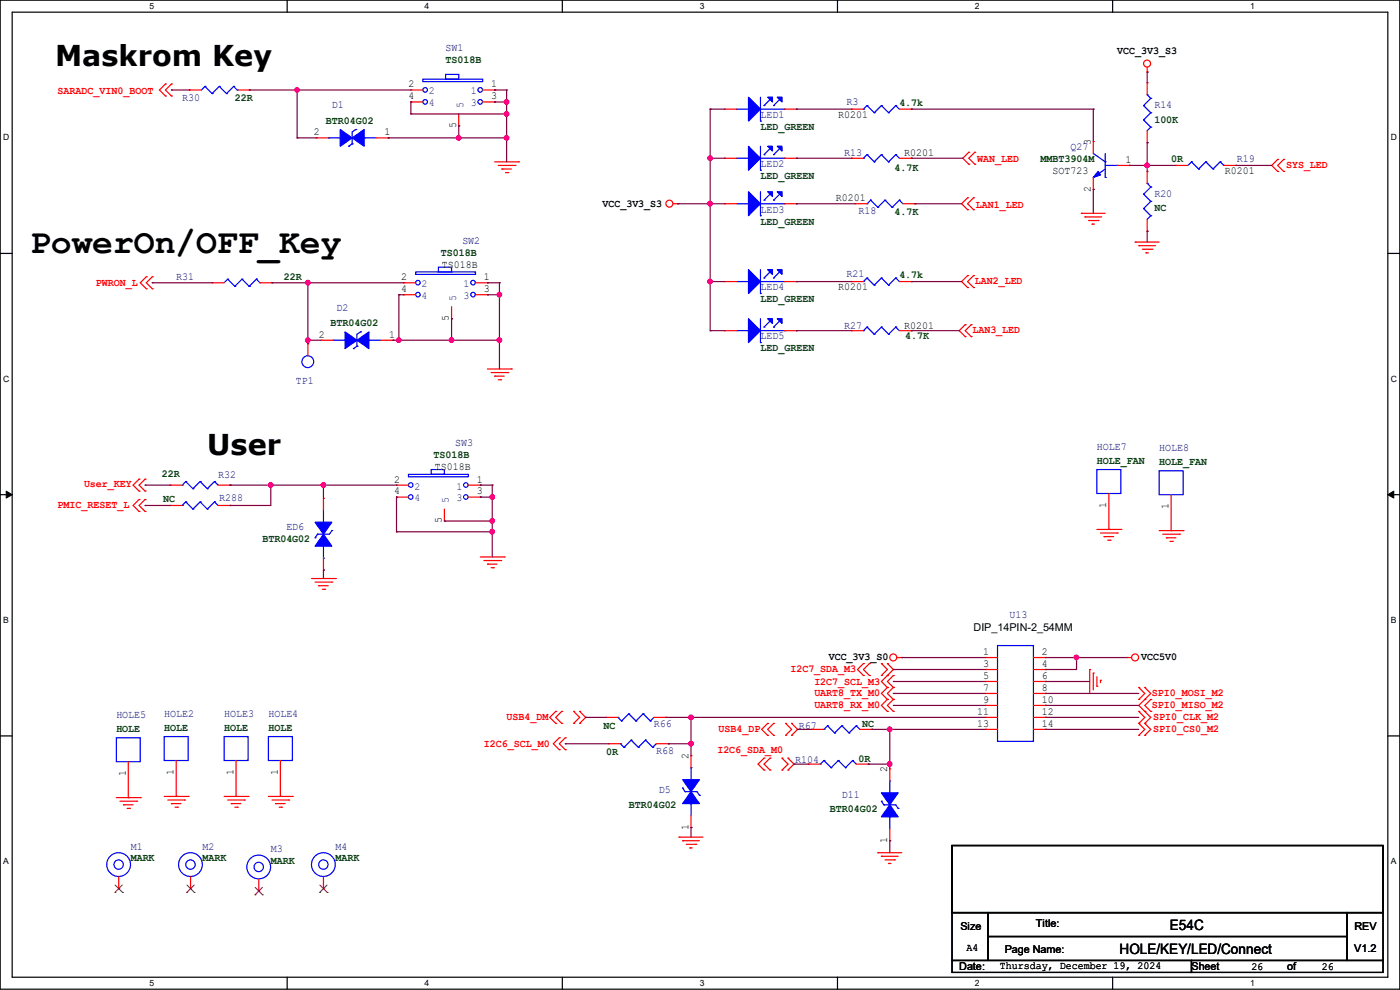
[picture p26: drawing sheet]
<svg xmlns="http://www.w3.org/2000/svg" width="297mm" height="210mm" viewBox="0 0 297 210" stroke-linecap="round" stroke-linejoin="round" font-family="sans-serif">
<defs><g id="words">
<text font-size="7.4" x="6.4" y="53.7">PowerOn/OFF_Key</text>
<g font-size="6.1">
<text x="11.7" y="14">Maskrom Key</text>
<text x="44" y="96.6">User</text>
</g>
<g font-size="3">
<text x="248.2" y="197.4">E54C</text>
<text x="237.5" y="202.4">HOLE/KEY/LED/Connect</text>
</g>
<g font-size="2.3" fill="#00007f">
<text x="94.5" y="10.8">SW1</text>
<text x="38.7" y="21.5">R30</text>
<text x="70.4" y="23">D1</text>
<text x="179.6" y="22.2">R3</text>
<text x="244.9" y="23">R14</text>
<text x="161.3" y="25">LED1</text>
<text x="161.3" y="35.4">LED2</text>
<text x="179.1" y="33.1">R13</text>
<text x="227.1" y="31.9">Q27</text>
<text x="262.4" y="34.4">R19</text>
<text x="244.9" y="41.8">R20</text>
<text x="161.3" y="45.1">LED3</text>
<text x="182.2" y="45.3">R18</text>
<text x="98.1" y="51.7">SW2</text>
<text x="37.4" y="59.3">R31</text>
<text x="179.6" y="58.8">R21</text>
<text x="71.4" y="65.9">D2</text>
<text x="161.3" y="61.6">LED4</text>
<text x="179.1" y="69.7">R27</text>
<text x="161.3" y="72">LED5</text>
<text x="62.8" y="81.4">TP1</text>
<text x="96.6" y="94.6">SW3</text>
<text x="232.7" y="95.4">HOLE7</text>
<text x="245.9" y="95.6">HOLE8</text>
<text x="46.3" y="101.5">R32</text>
<text x="46.5" y="106.3">R288</text>
<text x="60.7" y="112.4">ED6</text>
<text x="214.2" y="131.2">U13</text>
<text x="24.7" y="152.3">HOLE5</text>
<text x="34.8" y="152">HOLE2</text>
<text x="47.5" y="152">HOLE3</text>
<text x="56.9" y="152">HOLE4</text>
<text x="138.7" y="154.3">R66</text>
<text x="169.5" y="154.6">R67</text>
<text x="139.2" y="159.9">R68</text>
<text x="168.7" y="161.9">R104</text>
<text x="139.7" y="168.3">D5</text>
<text x="178.6" y="169.3">D11</text>
<text x="27.7" y="180.2">M1</text>
<text x="43" y="180.2">M2</text>
<text x="57.4" y="180.7">M3</text>
<text x="71.2" y="180.2">M4</text>
</g>
<g font-size="2.3">
<text x="237" y="11.6">VCC_3V3_S3</text>
<text x="86.7" y="18.5">2</text>
<text x="86.7" y="21.1">4</text>
<text x="104.2" y="18.5">1</text>
<text x="104.2" y="21.1">3</text>
<text x="66.6" y="28.7">2</text>
<text x="81.6" y="28.7">1</text>
<text x="96.8" y="27.2" transform="rotate(-90 96.8 27.2)">5</text>
<text x="177.8" y="25">R0201</text>
<text x="191.8" y="33.1">R0201</text>
<text x="231.4" y="30.8" transform="rotate(-90 231.4 30.8)">3</text>
<text x="238.8" y="34.5">1</text>
<text x="223.3" y="37">SOT723</text>
<text x="231.4" y="40.7" transform="rotate(-90 231.4 40.7)">2</text>
<text x="259.9" y="37">R0201</text>
<text x="127.8" y="43.8">VCC_3V3_S3</text>
<text x="177.3" y="42.5">R0201</text>
<text x="85.1" y="59.4">2</text>
<text x="93.8" y="56.8">TS018B</text>
<text x="102.7" y="59.4">1</text>
<text x="85.1" y="62">4</text>
<text x="102.7" y="62">3</text>
<text x="177.8" y="61.6">R0201</text>
<text x="67.6" y="71.6">2</text>
<text x="82.6" y="71.6">1</text>
<text x="95.2" y="68.1" transform="rotate(-90 95.2 68.1)">5</text>
<text x="191.8" y="69.7">R0201</text>
<text x="92.2" y="99.7">TS018B</text>
<text x="83.6" y="102.4">2</text>
<text x="83.6" y="104.9">4</text>
<text x="101.1" y="102.4">1</text>
<text x="101.1" y="104.9">3</text>
<text x="234.7" y="107.7" transform="rotate(-90 234.7 107.7)">1</text>
<text x="247.9" y="108" transform="rotate(-90 247.9 108)">1</text>
<text x="93.7" y="111" transform="rotate(-90 93.7 111)">5</text>
<text x="206.5" y="133.9">DIP_14PIN-2_54MM</text>
<text x="175.8" y="140.1">VCC_3V3_S0</text>
<text x="208.6" y="138.9">1</text>
<text x="208.6" y="141.5">3</text>
<text x="221" y="138.9">2</text>
<text x="221" y="141.5">4</text>
<text x="242.1" y="140.1">VCC5V0</text>
<text x="208.6" y="144">5</text>
<text x="208.6" y="146.6">7</text>
<text x="208.6" y="149.1">9</text>
<text x="221" y="144">6</text>
<text x="221" y="146.6">8</text>
<text x="221" y="149.1">10</text>
<text x="207.3" y="151.6">11</text>
<text x="207.3" y="154.2">13</text>
<text x="221" y="151.6">12</text>
<text x="221" y="154.2">14</text>
<text x="146" y="161.1" transform="rotate(-90 146 161.1)">2</text>
<text x="26.7" y="164.6" transform="rotate(-90 26.7 164.6)">1</text>
<text x="36.8" y="164.4" transform="rotate(-90 36.8 164.4)">1</text>
<text x="49.5" y="164.4" transform="rotate(-90 49.5 164.4)">1</text>
<text x="58.9" y="164.4" transform="rotate(-90 58.9 164.4)">1</text>
<text x="188.2" y="163.9" transform="rotate(-90 188.2 163.9)">2</text>
<text x="146" y="176.1" transform="rotate(-90 146 176.1)">1</text>
<text x="188.2" y="178.9" transform="rotate(-90 188.2 178.9)">1</text>
<text x="203.8" y="197.2">Size</text>
<text x="219.8" y="196.7">Title:</text>
<text x="287.3" y="197.2">REV</text>
<text x="205" y="201.8">A4</text>
<text x="213.2" y="202.3">Page Name:</text>
<text x="287.3" y="202">V1.2</text>
<text x="203.5" y="205.8">Date:</text>
<text x="212.1" y="205.6">Thursday, December 19, 2024</text>
<text x="252.8" y="205.8">Sheet</text>
<text x="265.5" y="205.9">26</text>
<text x="273.1" y="205.8">of</text>
<text x="280.5" y="205.9">26</text>
</g>
<g font-size="2.3" fill="#003f00">
<text x="94.5" y="13.3">TS018B</text>
<text x="49.8" y="21.5">22R</text>
<text x="190.8" y="22.5">4.7k</text>
<text x="69.1" y="26.3">BTR04G02</text>
<text x="161.3" y="27.6">LED_GREEN</text>
<text x="244.9" y="26">100K</text>
<text x="220.8" y="34.4">MMBT3904M</text>
<text x="248.5" y="34.4">0R</text>
<text x="161.3" y="38">LED_GREEN</text>
<text x="189.8" y="36.2">4.7K</text>
<text x="161.3" y="47.6">LED_GREEN</text>
<text x="189.8" y="45.6">4.7K</text>
<text x="244.9" y="44.8">NC</text>
<text x="60.2" y="59.3">22R</text>
<text x="93.5" y="54.2">TS018B</text>
<text x="190.8" y="59.1">4.7k</text>
<text x="161.3" y="64.1">LED_GREEN</text>
<text x="70.1" y="69.2">BTR04G02</text>
<text x="161.3" y="74.5">LED_GREEN</text>
<text x="192.1" y="72">4.7K</text>
<text x="34.3" y="101.2">22R</text>
<text x="92" y="97.2">TS018B</text>
<text x="232.7" y="98.4">HOLE_FAN</text>
<text x="245.9" y="98.7">HOLE_FAN</text>
<text x="34.6" y="106.6">NC</text>
<text x="55.7" y="114.9">BTR04G02</text>
<text x="24.7" y="155.3">HOLE</text>
<text x="34.8" y="155.1">HOLE</text>
<text x="47.5" y="155.1">HOLE</text>
<text x="56.9" y="155.1">HOLE</text>
<text x="128.1" y="154.6">NC</text>
<text x="182.9" y="154.3">NC</text>
<text x="128.6" y="160.1">0R</text>
<text x="182.2" y="161.7">0R</text>
<text x="133.4" y="171.3">BTR04G02</text>
<text x="176.1" y="172.3">BTR04G02</text>
<text x="27.7" y="182.8">MARK</text>
<text x="43" y="182.8">MARK</text>
<text x="57.4" y="183.3">MARK</text>
<text x="71.2" y="182.8">MARK</text>
</g>
<g font-size="2.3" fill="#f00">
<text x="12.2" y="19.9">SARADC_VIN0_BOOT</text>
<text x="207.3" y="34.4">WAN_LED</text>
<text x="272.8" y="35.7">SYS_LED</text>
<text x="207.1" y="44.1">LAN1_LED</text>
<text x="20.4" y="60.6">PWRON_L</text>
<text x="206.8" y="60.3">LAN2_LED</text>
<text x="206.3" y="70.7">LAN3_LED</text>
<text x="12.2" y="107.8">PMIC_RESET_L</text>
<text x="17.8" y="103.2">User_KEY</text>
<text x="167.7" y="142.6">I2C7_SDA_M3</text>
<text x="172.8" y="145.4">I2C7_SCL_M3</text>
<text x="172.8" y="147.7">UART8_TX_M0</text>
<text x="244.4" y="147.7">SPI0_MOSI_M2</text>
<text x="107.5" y="152.8">USB4_DM</text>
<text x="152.4" y="155.3">USB4_DP</text>
<text x="172.8" y="150.2">UART8_RX_M0</text>
<text x="244.4" y="150.2">SPI0_MISO_M2</text>
<text x="244.6" y="152.8">SPI0_CLK_M2</text>
<text x="244.6" y="155.3">SPI0_CS0_M2</text>
<text x="102.7" y="158.4">I2C6_SCL_M0</text>
<text x="152.2" y="159.6">I2C6_SDA_M0</text>
</g>
<g font-size="2.3" fill="#003f7f">
<text x="91" y="20">2</text>
<text x="91" y="22.6">4</text>
<text x="98.3" y="22.9" transform="rotate(-90 98.3 22.9)">5</text>
<text x="99.9" y="20">1</text>
<text x="99.9" y="22.6">3</text>
<text x="89.5" y="60.9">2</text>
<text x="89.5" y="63.5">4</text>
<text x="96.8" y="63.8" transform="rotate(-90 96.8 63.8)">5</text>
<text x="98.3" y="60.9">1</text>
<text x="98.3" y="63.5">3</text>
<text x="87.9" y="103.8">2</text>
<text x="87.9" y="106.4">4</text>
<text x="95.2" y="106.7" transform="rotate(-90 95.2 106.7)">5</text>
<text x="96.8" y="103.8">1</text>
<text x="96.8" y="106.4">3</text>
</g>
<g font-size="1.8">
<text x="31.7" y="1.9">5</text>
<text x="90.1" y="1.9">4</text>
<text x="148.5" y="1.9">3</text>
<text x="206.8" y="1.9">2</text>
<text x="265.2" y="1.9">1</text>
<text x=".7" y="29.8">D</text>
<text x="295.1" y="29.8">D</text>
<text x=".7" y="80.9">C</text>
<text x="295.1" y="80.9">C</text>
<text x=".7" y="132.1">B</text>
<text x="295.1" y="132.1">B</text>
<text x=".7" y="183.3">A</text>
<text x="295.1" y="183.3">A</text>
<text x="31.7" y="209.2">5</text>
<text x="90.1" y="209.2">4</text>
<text x="148.5" y="209.2">3</text>
<text x="206.8" y="209.2">2</text>
<text x="265.2" y="209.2">1</text>
</g>
</g></defs>
<path d="M0 0h297v209.8h-297zM2.6 2.6h291.8v204.7h-291.8z" fill="none" stroke="#000" stroke-width=".25"/>
<g fill="#fff">
<path d="M31.8 .3h.9v2h-.9z"/>
<path d="M31.8 207.6h.9v2h-.9z"/>
</g>
<path d="M60.9 0v2.6M60.9 207.3v2.5" fill="none" stroke="#000" stroke-width=".25"/>
<g fill="#fff">
<path d="M90.1 .3h1v2h-1z"/>
<path d="M90.1 207.6h1v2h-1z"/>
</g>
<path d="M119.3 0v2.6M119.3 207.3v2.5" fill="none" stroke="#000" stroke-width=".25"/>
<g fill="#fff">
<path d="M148.5 .3h.9v2h-.9z"/>
<path d="M148.5 207.6h.9v2h-.9z"/>
</g>
<path d="M177.7 0v2.6M177.7 207.3v2.5" fill="none" stroke="#000" stroke-width=".25"/>
<g fill="#fff">
<path d="M206.8 .3h1v2h-1z"/>
<path d="M206.8 207.6h1v2h-1z"/>
</g>
<path d="M236.1 0v2.6M236.1 207.3v2.5" fill="none" stroke="#000" stroke-width=".25"/>
<g fill="#fff">
<path d="M265.2 .3h1v2h-1z"/>
<path d="M265.2 207.6h1v2h-1z"/>
<path d="M.7 28.2h1.2v1.9h-1.2z"/>
<path d="M295.1 28.2h1.2v1.9h-1.2z"/>
<path d="M.7 79.3h1.2v2h-1.2z"/>
<path d="M295.1 79.3h1.2v2h-1.2z"/>
</g>
<path d="M0 53.8h2.6M294.4 53.8h2.6" fill="none" stroke="#000" stroke-width=".25"/>
<g fill="#fff">
<path d="M.7 130.5h1.2v2h-1.2z"/>
<path d="M295.1 130.5h1.1v2h-1.1z"/>
</g>
<path d="M0 104.9h2.6M294.4 104.9h2.6" fill="none" stroke="#000" stroke-width=".25"/>
<path d="M1.3 104.2l1.3 .7-1.3 .8zM294.4 104.9l1.3-.7v1.5z" fill="#000" stroke="#000" stroke-width=".21"/>
<g fill="#fff">
<path d="M.7 181.7h1.2v2h-1.2z"/>
<path d="M295.1 181.7h1.1v2h-1.1z"/>
</g>
<path d="M0 156.1h2.6M294.4 156.1h2.6M202 179.4h91.4v14.2h-91.4zM202 193.6h7.6v10.2h-7.6zM209.6 193.6h76.2v5.1h-76.2zM209.6 198.7h76.2v5.1h-76.2zM285.8 193.6h7.6v10.2h-7.6zM202 203.8h50.8v2.5h-50.8zM252.8 203.8h40.6v2.5h-40.6z" fill="none" stroke="#000" stroke-width=".25"/>
<g fill="none" stroke="#f00" stroke-width=".25">
<path d="M35.1 17.8h.1M35.1 17.8l-1.3 1.3 1.3 1.3M36.4 17.8h.1M36.4 17.8l-1.3 1.3 1.3 1.3M40.2 19.1h.1M40.2 19.1h2.5M50.3 19.1h2.6M52.9 19.1h.1M87.2 19.1h.1M87.2 19.1h2.5M102.4 19.1h2.5M104.9 19.1h.1"/>
<path d="M243.4 15.3h.1M243.4 17.6h.1M243.4 14.3v1M243.4 17.6v2.5M35.1 20.4h.1M36.4 20.4h.1M67.1 29.3h.1M67.1 29.3h2.5M79.8 29.3h2.5M82.3 29.3h.1M87.2 21.6h.1M87.2 21.6h2.5"/>
<path d="M97.3 26.7h.1M97.3 24.2v2.5M102.4 21.6h2.5M104.9 21.6h.1M104.9 34.3h5.1M105.7 35.1h3.6M106.5 35.9h.1M106.5 35.9h2M107.2 36.6h.5M107.7 36.6h.1M109.3 35.1h.1M110 34.3h.1"/>
<path d="M153.7 33.6h.1M153.7 23.2h.1M153.7 23.2h2.6M153.7 33.6h2.6M166.4 23.2h2.6M166.4 33.6h2.6M169 33.6h.1M169 23.2h.1M180.6 23.2h.1M180.6 33.6h.1M180.6 23.2h2.6M180.6 33.6h2.6"/>
<path d="M190.8 23.2h2.5M190.8 33.6h2.5M193.3 23.2h.1M193.3 33.6h.1M205.5 32.3h.1M205.5 34.8h.1M205.5 32.3l-1.2 1.3 1.2 1.2M206.8 34.8h.1M206.8 32.3h.1M206.8 32.3l-1.3 1.3 1.3 1.2M231.9 30h.1M231.9 30v2.6"/>
<path d="M231.9 37.6v2.6M237 35.1h2.6M239.6 35.1h.1M243.4 36.4h.1M243.4 30.3h.1M243.4 27.7v2.6M243.4 36.4v2.5M249.5 35.1h.1M249.5 35.1h2.5M259.6 35.1h2.6M262.2 35.1h.1M271.1 36.4h.1"/>
<path d="M271.1 33.8h.1M271.1 33.8l-1.3 1.3 1.3 1.3M272.3 33.8h.1M272.3 36.4h.1M272.3 33.8l-1.2 1.3 1.2 1.3M31 58.7h.1M31 58.7l-1.2 1.3 1.2 1.3M32.3 58.7h.1M32.3 58.7l-1.3 1.3 1.3 1.3M45 60h.1M45 60h2.5M55.2 60h2.5"/>
<path d="M57.7 60h.1M85.6 60h.1M85.6 60h2.6M100.9 60h2.5M103.4 60h.1M142.8 43.2h1M143.8 43.2h.1M153.7 43.2h.1M153.7 59.7h.1M153.7 43.2h2.6M153.7 59.7h2.6M166.4 43.2h2.6"/>
<path d="M166.4 59.7h2.6M169 43.2h.1M169 59.7h.1M180.6 59.7h.1M180.6 59.7h2.6M181.4 43.2h.1M181.4 43.2h2.5M190.8 59.7h2.5M191.6 43.2h2.5M193.3 59.7h.1M194.1 43.2h.1M205.3 42h.1"/>
<path d="M205.3 44.5h.1M205.3 58.5h.1M205.3 42l-1.3 1.2 1.3 1.3M205.3 58.5l-1.3 1.2 1.3 1.3M206.5 44.5h.1M206.5 42h.1M206.5 58.5h.1M206.5 42l-1.2 1.2 1.2 1.3M206.5 58.5l-1.2 1.2 1.2 1.3M229.4 45.3h.1M229.4 45.3h5.1M230.2 46h.1"/>
<path d="M230.2 46h3.5M230.9 46.8h2.1M231.7 47.5h.1M231.7 47.5h.5M231.9 40.2h.1M233 46.8h.1M240.8 51.4h.1M240.8 51.4h5.1M241.6 52.1h.1M241.6 52.1h3.6M242.4 52.9h2M243.1 53.6h.1"/>
<path d="M243.1 53.6h.5M243.4 49.1h.1M243.4 46.5v2.6M244.4 52.9h.1M31 61.3h.1M32.3 61.3h.1M65.3 72.9h.1M65.3 72.9v2.6M68.1 72.2h.1M68.1 72.2h2.6M80.8 72.2h2.6M83.4 72.2h.1"/>
<path d="M85.6 62.5h.1M85.6 62.5h2.6M95.8 67.6h.1M95.8 65.1v2.5M100.9 62.5h2.5M103.4 62.5h.1M103.4 78.3h5.1M104.2 79h3.5M104.9 79.8h.1M104.9 79.8h2.1M107.7 79h.1M108.5 78.3h.1"/>
<path d="M153.7 70.1h.1M153.7 70.1h2.6M166.4 70.1h2.6M169 70.1h.1M180.6 70.1h.1M180.6 70.1h2.6M190.8 70.1h2.5M193.3 70.1h.1M204.8 68.9h.1M204.8 71.4h.1M204.8 68.9l-1.3 1.2 1.3 1.3M205.3 61h.1"/>
<path d="M206 71.4h.1M206 68.9h.1M206 68.9l-1.2 1.2 1.2 1.3M206.5 61h.1M105.7 80.6h.5M106.2 80.6h.1M29.5 104.2h.1M29.5 101.6h.1M29.5 108.5h.1M29.5 106h.1M29.5 101.6l-1.3 1.3 1.3 1.3M29.5 106l-1.3 1.2 1.3 1.3"/>
<path d="M30.8 104.2h.1M30.8 101.6h.1M30.8 108.5h.1M30.8 106h.1M30.8 101.6l-1.3 1.3 1.3 1.3M30.8 106l-1.3 1.2 1.3 1.3M36.1 102.9h.1M36.1 107.2h.1M36.1 102.9h2.6M36.1 107.2h2.6M46.3 102.9h2.5M46.3 107.2h2.5"/>
<path d="M48.8 102.9h.1M48.8 107.2h.1M68.6 105.7h.1M68.6 105.7v2.5M68.6 118.4v2.5M84.1 102.9h.1M84.1 105.5h.1M84.1 102.9h2.6M84.1 105.5h2.6M94.3 110.5h.1M94.3 108v2.5M99.4 102.9h2.5"/>
<path d="M99.4 105.5h2.5M101.9 102.9h.1M101.9 105.5h.1M101.9 118.2h5.1M102.7 118.9h3.5M103.4 119.7h.1M103.4 119.7h2.1M106.2 118.9h.1M107 118.2h.1M232.7 112.3h5.1M233.5 113.1h3.5M234.2 113.8h.1"/>
<path d="M234.2 113.8h2.1M235 114.6h.5M235.2 112.3h.1M235.2 104.7v7.6M235.5 114.6h.1M237 113.1h.1M237.8 112.3h.1M245.9 112.6h5.1M246.7 113.3h3.5M247.4 114.1h.1M247.4 114.1h2.1M248.2 114.9h.5"/>
<path d="M248.5 112.6h.1M248.5 104.9v7.7M248.7 114.9h.1M250.2 113.3h.1M251 112.6h.1M66.1 122.7h5.1M66.8 123.5h3.6M67.6 124.2h.1M67.6 124.2h2M68.4 125h.5M68.6 120.9h.1M68.9 125h.1"/>
<path d="M70.4 123.5h.1M71.2 122.7h.1M104.2 120.4h.5M104.7 120.4h.1M190.3 139.5h1M191.3 139.5h.1M209.1 139.5h.1M209.1 139.5h2.5M219.2 139.5h2.6M221.8 139.5h.1M239.1 139.5h.1M239.1 139.5h1"/>
<path d="M117.9 150.9h.1M117.9 153.5h.1M117.9 150.9l-1.3 1.3 1.3 1.3M118.7 159h.1M118.7 156.5h.1M118.7 156.5l-1.3 1.3 1.3 1.2M119.2 150.9h.1M119.2 153.5h.1M119.2 150.9l-1.3 1.3 1.3 1.3M119.9 159h.1M119.9 156.5h.1M119.9 156.5l-1.2 1.3 1.2 1.2"/>
<path d="M121.7 150.9h.1M121.7 153.5h.1M121.7 150.9l1.3 1.3-1.3 1.3M123 153.5h.1M123 150.9h.1M123 150.9l1.2 1.3-1.2 1.3M128.6 152.2h.1M128.6 152.2h2.5M129.1 157.8h.1M129.1 157.8h2.5M138.7 152.2h2.6M139.2 157.8h2.6"/>
<path d="M141.3 152.2h.1M141.8 157.8h.1M162.9 153.5h.1M162.9 156h.1M162.9 153.5l-1.3 1.2 1.3 1.3M164.1 153.5h.1M164.1 156h.1M164.1 153.5l-1.2 1.2 1.2 1.3M166.7 153.5h.1M166.7 156h.1M166.7 153.5l1.2 1.2-1.2 1.3M167.9 156h.1"/>
<path d="M167.9 153.5h.1M167.9 153.5l1.3 1.2-1.3 1.3M172.3 154.7h.1M172.3 154.7h2.5M182.4 154.7h2.6M183.2 143.3h.1M183.2 140.8h.1M183.2 140.8l-1.3 1.2 1.3 1.3M184.4 143.3h.1M184.4 140.8h.1M184.4 140.8l-1.2 1.2 1.2 1.3M185 154.7h.1"/>
<path d="M187 143.3h.1M187 140.8h.1M187 140.8l1.3 1.2-1.3 1.3M188.3 140.8h.1M188.3 143.3h.1M188.3 145.8h.1M188.3 150.9h.1M188.3 148.4h.1M188.3 140.8l1.2 1.2-2.5 2.6 1.3 1.2M188.3 148.4l-1.3 1.2 1.3 1.3M188.3 145.8l-1.3 1.3 1.3 1.3M189.5 145.8h.1"/>
<path d="M189.5 143.3h.1M189.5 150.9h.1M189.5 148.4h.1M189.5 143.3l-1.2 1.3 1.2 1.2M189.5 148.4l-1.2 1.2 1.2 1.3M189.5 145.8l-1.2 1.3 1.2 1.3M209.1 142h.1M209.1 144.6h.1M209.1 147.1h.1M209.1 149.6h.1M209.1 152.2h.1M209.1 154.7h.1"/>
<path d="M209.1 154.7h2.5M209.1 152.2h2.5M209.1 142h2.5M209.1 144.6h2.5M209.1 147.1h2.5M209.1 149.6h2.5M219.2 154.7h2.6M219.2 152.2h2.6M219.2 142h2.6M219.2 144.6h2.6M219.2 147.1h2.6M219.2 149.6h2.6"/>
<path d="M221.8 142h.1M221.8 144.6h.1M221.8 147.1h.1M221.8 149.6h.1M221.8 152.2h.1M221.8 154.7h.1M231.2 142h.1M231.2 142v5.1M231.9 142.8h.1M231.9 142.8v3.5M232.7 145.6h.1M232.7 143.6v2"/>
<path d="M233.5 144.3h.1M233.5 144.3v.5M241.6 148.4h.1M241.6 145.8h.1M241.6 153.5h.1M241.6 150.9h.1M241.6 156h.1M241.6 145.8l1.3 1.3-1.3 1.3M241.6 150.9l1.3 1.3-1.3 1.3M241.6 153.5l1.3 1.2-1.3 1.3M242.9 148.4h.1M242.9 150.9h.1"/>
<path d="M242.9 145.8h.1M242.9 153.5h.1M242.9 156h.1M242.9 145.8l1.2 1.3-2.5 2.5 2.5 2.6-1.2 1.3M242.9 153.5l1.2 1.2-1.2 1.3M244.1 150.9h.1M244.1 148.4h.1M244.1 148.4l-1.2 1.2 1.2 1.3M24.7 169.2h5.1M25.4 170h3.6M26.2 170.7h.1M26.2 170.7h2"/>
<path d="M27 171.5h.5M27.2 169.2h.1M27.2 161.6v7.6M27.5 171.5h.1M29 170h.1M29.8 169.2h.1M34.8 169h5.1M35.6 169.7h3.6M36.4 170.5h.1M36.4 170.5h2M37.1 171.2h.5M37.4 169h.1"/>
<path d="M37.4 161.3v7.7M37.6 171.2h.1M39.2 169.7h.1M39.9 169h.1M47.5 169h5.1M48.3 169.7h3.6M49.1 170.5h.1M49.1 170.5h2M49.8 171.2h.5M50.1 169h.1M50.1 161.3v7.7M50.3 171.2h.1"/>
<path d="M51.9 169.7h.1M52.6 169h.1M56.9 169h5.1M57.7 169.7h3.6M58.5 170.5h.1M58.5 170.5h2M59.2 171.2h.5M59.5 169h.1M59.5 161.3v7.7M59.7 171.2h.1M61.3 169.7h.1M62 169h.1"/>
<path d="M144.1 177.6h.1M144.1 177.6h5M144.8 178.4h.1M144.8 178.4h3.6M145.6 179.1h2M146.3 179.9h.1M146.3 179.9h.6M146.6 175.6h.1M146.6 160.3h.1M146.6 160.3v2.6M146.6 173v2.6M147.6 179.1h.1"/>
<path d="M162.1 163.4h.1M162.1 160.8h.1M162.1 160.8l-1.3 1.3 1.3 1.3M163.4 163.4h.1M163.4 160.8h.1M163.4 160.8l-1.3 1.3 1.3 1.3M165.9 163.4h.1M165.9 160.8h.1M165.9 160.8l1.3 1.3-1.3 1.3M167.2 160.8h.1M167.2 163.4h.1M167.2 160.8l1.2 1.3-1.2 1.3"/>
<path d="M171.5 162.1h.1M171.5 162.1h2.5M181.7 162.1h2.5M184.2 162.1h.1M188.8 178.4h.1M188.8 163.1h.1M188.8 163.1v2.6M188.8 175.8v2.6M25.2 188.5h.1M25.2 186v2.5M40.4 188.5h.1M40.4 186v2.5"/>
<path d="M54.9 189h.1M54.9 186.5v2.5M68.6 188.5h.1M68.6 186v2.5M186.2 180.9h.1M186.2 180.9h5.1M187 181.7h.1M187 181.7h3.5M187.7 182.4h2.1M188.5 183.2h.1M188.5 183.2h.5M189.8 182.4h.1"/>
<circle cx="243.4" cy="13.5" r=".74"/>
<circle cx="142" cy="43.2" r=".74"/>
<circle cx="189.5" cy="139.5" r=".74"/>
<circle cx="240.8" cy="139.5" r=".74"/>
</g>
<g fill="none" stroke="#00f" stroke-width=".25">
<path d="M43.5 18.3h.1M43.5 18.3l-.8 .8M43.5 18.3l1.5 1.6M45 19.9h.1M46.5 18.3h.1M46.5 18.3l-1.5 1.6M46.5 18.3l1.5 1.6M48 19.9h.1M49.6 18.3h.1M49.6 18.3l-1.6 1.6M49.6 18.3l.7 .8M50.3 19.1h.1"/>
<path d="M89.7 16.8h12.7v.5h-12.7zM94.5 15.8h2.8v1h-2.8zM69.6 29.3h.1M69.6 29.3h2.6M74 31h.1M74.7 30.5h.1M74.7 30.5l-.7 .5M75.5 27.5h.1M75.5 27.5l-.8 .5v2.5M77.3 29.3h.1M77.3 29.3h2.5M156.3 33.6h2.5"/>
<path d="M156.3 23.2h2.5M158.8 33.6h.1M158.8 23.2h.1M161.3 36.1h.1M161.3 25.7h.1M161.3 20.6v5.1M161.3 31v5.1M161.3 33.6h5.1M161.3 23.2h5.1M162.1 32.8h.1M162.1 22.4h.1M163.4 31.5l-1.3 1.3"/>
<path d="M163.4 21.1l-1.3 1.3M164.1 32.8h.1M164.1 22.4h.1M165.4 31.5l-1.3 1.3M165.4 21.1l-1.3 1.3M166.4 33.6h.1M166.4 23.2h.1M183.2 23.2h.1M183.2 33.6h.1M183.9 22.4h.1M183.9 32.8h.1M183.9 22.4l1.6 1.5"/>
<path d="M183.9 22.4l-.7 .8M183.9 32.8l1.6 1.5M183.9 32.8l-.7 .8M185.5 23.9h.1M185.5 34.3h.1M187 22.4h.1M187 32.8h.1M187 22.4l1.5 1.5M187 22.4l-1.5 1.5M187 32.8l1.5 1.5M187 32.8l-1.5 1.5M188.5 23.9h.1"/>
<path d="M188.5 34.3h.1M190 22.4h.1M190 32.8h.1M190 22.4l.8 .8M190 22.4l-1.5 1.5M190 32.8l.8 .8M190 32.8l-1.5 1.5M231.9 37.6h.1M231.9 32.6l2.6 1.7M234.5 34.3h.1M234.5 37.6h.1M234.5 35.9l-2.6 1.7"/>
<path d="M234.5 32.6v5M234.5 35.1h2.5M237 35.1h.1M242.6 25.4h.1M242.6 22.4h.1M242.6 25.4l1.5 1.6M242.6 22.4l1.5 1.5M243.4 38.9h.1M243.4 20.1h.1M243.4 38.9l.7 .8M243.4 20.1l.7 .8M244.1 39.7h.1"/>
<path d="M244.1 27h.1M244.1 23.9h.1M244.1 20.9h.1M244.1 39.7l-1.5 1.5M244.1 27l-.7 .7M244.1 23.9l-1.5 1.5M244.1 20.9l-1.5 1.5M252.8 34.3h.1M252.8 34.3l-.8 .8M252.8 34.3l1.5 1.6M254.3 35.9h.1M255.8 34.3h.1"/>
<path d="M255.8 34.3l-1.5 1.6M255.8 34.3l1.5 1.6M257.3 35.9h.1M258.9 34.3h.1M258.9 34.3l-1.6 1.6M258.9 34.3l.7 .8M259.6 35.1h.1M48.3 59.2h.1M48.3 59.2l-.8 .8M48.3 59.2l1.5 1.5M51.4 59.2h.1M51.4 59.2l-1.6 1.5"/>
<path d="M51.4 59.2l1.5 1.5M54.4 59.2h.1M54.4 59.2l-1.5 1.5M54.4 59.2l.8 .8M55.2 60h.1M88.2 57.7h12.7v.5h-12.7zM93 56.7h2.8v1h-2.8zM156.3 43.2h2.5M156.3 59.7h2.5M158.8 43.2h.1M158.8 59.7h.1M161.3 45.8h.1"/>
<path d="M161.3 40.7v5.1M161.3 57.2v5.1M161.3 43.2h5.1M161.3 59.7h5.1M162.1 42.5h.1M162.1 59h.1M163.4 41.2l-1.3 1.3M163.4 57.7l-1.3 1.3M164.1 42.5h.1M164.1 59h.1M165.4 41.2l-1.3 1.3M165.4 57.7l-1.3 1.3"/>
<path d="M166.4 43.2h.1M166.4 59.7h.1M183.2 59.7h.1M183.9 59h.1M183.9 43.2h.1M183.9 59l1.6 1.5M183.9 59l-.7 .7M184.7 42.5h.1M184.7 42.5l1.5 1.5M184.7 42.5l-.8 .7M186.2 44h.1M187 59h.1"/>
<path d="M187 59l1.5 1.5M187 59l-1.5 1.5M187.7 42.5h.1M187.7 42.5l1.6 1.5M187.7 42.5l-1.5 1.5M189.3 44h.1M190 59h.1M190 59l.8 .7M190 59l-1.5 1.5M190.8 42.5h.1M190.8 42.5l.8 .7M190.8 42.5l-1.5 1.5"/>
<path d="M242.6 44.2h.1M242.6 41.2h.1M242.6 44.2l1.5 1.6M242.6 41.2l1.5 1.5M244.1 45.8h.1M244.1 42.7h.1M244.1 45.8l-.7 .7M244.1 42.7l-1.5 1.5M49.8 60.7h.1M52.9 60.7h.1M70.7 72.2h.1M70.7 72.2h2.5"/>
<path d="M75 74h.1M75.7 73.4h.1M75.7 73.4l-.7 .6M76.5 70.4h.1M76.5 70.4l-.8 .5v2.5M78.3 72.2h.1M78.3 72.2h2.5M156.3 70.1h2.5M158.8 70.1h.1M161.3 72.7h.1M161.3 62.3h.1M161.3 67.6v5.1"/>
<path d="M161.3 70.1h5.1M162.1 69.4h.1M163.4 68.1l-1.3 1.3M164.1 69.4h.1M165.4 68.1l-1.3 1.3M166.4 70.1h.1M183.2 70.1h.1M183.9 69.4h.1M183.9 69.4l1.6 1.5M183.9 69.4l-.7 .7M185.5 60.5h.1M185.5 70.9h.1"/>
<path d="M187 69.4h.1M187 69.4l1.5 1.5M187 69.4l-1.5 1.5M188.5 60.5h.1M188.5 70.9h.1M190 69.4h.1M190 69.4l.8 .7M190 69.4l-1.5 1.5M91.5 99.6h2.8v1h-2.8zM232.7 99.6h5.1v5.1h-5.1zM245.9 99.9h5.1v5h-5.1zM38.7 102.9h.1"/>
<path d="M38.7 107.2h.1M39.4 102.2h.1M39.4 106.5h.1M39.4 102.2l1.5 1.5M39.4 102.2l-.7 .7M39.4 106.5l1.5 1.5M39.4 106.5l-.7 .7M40.9 103.7h.1M40.9 108h.1M42.5 102.2h.1M42.5 106.5h.1M42.5 102.2l1.5 1.5"/>
<path d="M42.5 102.2l-1.6 1.5M42.5 106.5l1.5 1.5M42.5 106.5l-1.6 1.5M44 103.7h.1M44 108h.1M45.5 102.2h.1M45.5 106.5h.1M45.5 102.2l.8 .7M45.5 102.2l-1.5 1.5M45.5 106.5l.8 .7M45.5 106.5l-1.5 1.5M66.8 114.1h.1"/>
<path d="M67.4 113.3h.1M67.4 113.3l-.6 .8M68.6 110.8h.1M68.6 118.4h.1M68.6 108.2v2.6M68.6 115.9v2.5M70.4 112.6h.1M70.4 112.6l-.5 .7h-2.5M86.7 100.6h12.7v.5h-12.7zM211.6 136.9h7.6v20.4h-7.6zM24.7 156.5h5.1v5.1h-5.1zM34.8 156.3h5.1v5h-5.1z"/>
<path d="M47.5 156.3h5.1v5h-5.1zM56.9 156.3h5.1v5h-5.1zM131.1 152.2h.1M131.1 152.2l.8 .8M131.6 157.8h.1M131.6 157.8l.8 .7M131.9 153h.1M132.4 158.5h.1M133.4 151.4h.1M133.4 151.4l1.5 1.6M133.4 151.4l-1.5 1.6M133.9 157h.1"/>
<path d="M133.9 157l-1.5 1.5M133.9 157l1.5 1.5M134.9 153h.1M135.4 158.5h.1M136.4 151.4h.1M136.4 151.4l1.6 1.6M136.4 151.4l-1.5 1.6M136.9 157h.1M136.9 157l1.6 1.5M136.9 157l-1.5 1.5M138 153h.1M138.5 158.5h.1"/>
<path d="M138.7 152.2l-.7 .8M139.2 157.8l-.7 .7M174.8 154.7h.1M175.6 154h.1M175.6 154l1.5 1.5M175.6 154l-.8 .7M177.1 155.5h.1M178.6 154h.1M178.6 154l1.5 1.5M178.6 154l-1.5 1.5M180.1 155.5h.1M181.7 154h.1"/>
<path d="M181.7 154l.7 .7M181.7 154l-1.6 1.5M144.8 167.2h.1M144.8 167.2l.5 .7M145.3 167.9h.1M145.3 167.9h2.6l.5 .8M146.6 170.5h.1M146.6 162.9h.1M146.6 162.9v2.5M146.6 170.5v2.5M148.4 168.7h.1M174 162.1h.1"/>
<path d="M174.8 161.3h.1M174.8 161.3l1.5 1.6M174.8 161.3l-.8 .8M176.3 162.9h.1M177.8 161.3h.1M177.8 161.3l1.6 1.6M177.8 161.3l-1.5 1.6M179.4 162.9h.1M180.9 161.3h.1M180.9 161.3l.8 .8M180.9 161.3l-1.5 1.6M187 170h.1"/>
<path d="M187 170l.5 .7M187.5 170.7h.1M187.5 170.7h2.5l.5 .8M188.8 173.3h.1M188.8 165.7h.1M188.8 165.7v2.5M188.8 173.3v2.5M190.5 171.5h.1"/>
<circle cx="90.2" cy="19.1" r=".49"/>
<circle cx="101.9" cy="19.1" r=".49"/>
<circle cx="90.2" cy="21.6" r=".49"/>
<circle cx="101.9" cy="21.6" r=".49"/>
<circle cx="88.7" cy="60" r=".49"/>
<circle cx="100.4" cy="60" r=".49"/>
<circle cx="65.3" cy="76.7" r="1.25"/>
<circle cx="88.7" cy="62.5" r=".49"/>
<circle cx="100.4" cy="62.5" r=".49"/>
<circle cx="87.1" cy="105.4" r=".49"/>
<circle cx="87.1" cy="102.9" r=".49"/>
<circle cx="98.8" cy="105.4" r=".49"/>
<circle cx="98.8" cy="102.9" r=".49"/>
<circle cx="25.2" cy="183.4" r="2.52"/>
<circle cx="25.2" cy="183.4" r=".99"/>
<circle cx="40.4" cy="183.4" r="2.52"/>
<circle cx="40.4" cy="183.4" r=".99"/>
<circle cx="54.9" cy="183.9" r="2.52"/>
<circle cx="54.9" cy="183.9" r=".99"/>
<circle cx="68.6" cy="183.4" r="2.52"/>
<circle cx="68.6" cy="183.4" r=".99"/>
</g>
<g fill="#00f" stroke="#00f" stroke-width=".25">
<path d="M158.8 67.6l2.5 2.5-2.5 2.6z"/>
<path d="M162.9 67.6h1v1z"/>
<path d="M164.9 67.6h1v1z"/>
<path d="M233 36.4l.5 .7-1.6 .5z"/>
<path d="M158.8 40.7l2.5 2.5-2.5 2.6z"/>
<path d="M162.9 40.7h1v1z"/>
<path d="M164.9 40.7h1v1z"/>
<path d="M158.8 57.2l2.5 2.5-2.5 2.6z"/>
<path d="M162.9 57.2h1v1z"/>
<path d="M164.9 57.2h1v1z"/>
<path d="M158.8 31l2.5 2.6-2.5 2.5z"/>
<path d="M162.9 31h1v1z"/>
<path d="M164.9 31h1v1z"/>
<path d="M158.8 20.6l2.5 2.6-2.5 2.5z"/>
<path d="M162.9 20.6h1v1z"/>
<path d="M164.9 20.6h1v1z"/>
<path d="M66.8 110.8h3.6l-1.8 2.5z" fill-rule="evenodd"/>
<path d="M68.6 113.3l1.8 2.6h-3.6z" fill-rule="evenodd"/>
<path d="M75.7 72.2l2.6-1.8v3.6z" fill-rule="evenodd"/>
<path d="M73.2 70.4l2.5 1.8-2.5 1.8z" fill-rule="evenodd"/>
<path d="M146.6 167.9l1.8 2.6h-3.6z" fill-rule="evenodd"/>
<path d="M144.8 165.4h3.6l-1.8 2.5z" fill-rule="evenodd"/>
<path d="M74.7 29.3l2.6-1.8v3.5z" fill-rule="evenodd"/>
<path d="M72.2 27.5l2.5 1.8-2.5 1.7z" fill-rule="evenodd"/>
<path d="M188.8 170.7l1.7 2.6h-3.5z" fill-rule="evenodd"/>
<path d="M187 168.2h3.5l-1.7 2.5z" fill-rule="evenodd"/>
</g>
<g fill="none" stroke="#7f3f00" stroke-width=".21">
<path d="M24.4 189.3h.1M24.4 187.7l1.6 1.6M26 187.7l-1.6 1.6M26 189.3h.1M39.6 189.3h.1M39.7 187.7l1.5 1.6M41.2 187.7l-1.6 1.6M41.2 189.3h.1M54.1 189.8h.1M54.1 188.3l1.6 1.5M55.7 188.3l-1.6 1.5M55.7 189.8h.1"/>
<path d="M67.8 189.3h.1M67.9 187.7l1.5 1.6M69.4 187.7l-1.6 1.6M69.4 189.3h.1"/>
</g>
<g fill="none" stroke="#7f003f" stroke-width=".25">
<path d="M36.4 19.1h.1M36.4 19.1h3.8M52.9 19.1h.1M52.9 19.1h34.3M63 19.1h.1M63 19.1v10.2M104.9 19.1h.1M104.9 19.1h2.6M107.5 19.1h.1M107.5 19.1v15.2M243.4 15.3h.1M243.4 15.3v2.3"/>
<path d="M63 29.3h.1M63 29.3h4.1M82.3 29.3h.1M82.3 29.3h25.2M87.2 21.6h.1M87.2 24.2h.1M87.2 21.6v2.6M87.2 24.2h20.3M97.3 29.3h.1M97.3 26.7h.1M97.3 26.7v2.6M104.9 21.6h.1"/>
<path d="M104.9 21.6h2.6M107.5 29.3h.1M107.5 21.6h.1M107.5 24.2h.1M150.7 23.2h.1M150.7 33.6h.1M150.7 23.2h3M150.7 23.2v46.9M150.7 33.6h3M169 33.6h.1M169 23.2h.1M169 23.2h11.6"/>
<path d="M169 33.6h11.6M193.3 23.2h.1M193.3 33.6h.1M193.3 23.2h38.6M193.3 33.6h11M231.9 23.2h.1M231.9 23.2v6.8M239.6 35.1h.1M239.6 35.1h9.9M243.4 35.1h.1M243.4 30.3h.1M243.4 30.3v6.1"/>
<path d="M262.2 35.1h.1M262.2 35.1h7.6M32.3 60h.1M32.3 60h12.7M57.7 60h.1M57.7 60h27.9M65.3 60h.1M65.3 60v12.9M103.4 60h.1M103.4 60h2.6M106 60h.1M106 60v18.3"/>
<path d="M143.8 43.2h.1M143.8 43.2h9.9M150.7 43.2h.1M150.7 59.7h.1M150.7 59.7h3M169 43.2h.1M169 59.7h.1M169 43.2h12.4M169 59.7h11.6M193.3 59.7h.1M193.3 59.7h10.7M194.1 43.2h.1"/>
<path d="M194.1 43.2h9.9M231.9 40.2h.1M231.9 40.2v5.1M243.4 49.1h.1M243.4 49.1v2.3M65.3 72.2h.1M65.3 72.2h2.8M83.4 72.2h.1M83.4 72.2h22.6M84.6 62.5h.1M84.6 72.2h.1M84.6 62.5h1"/>
<path d="M84.6 62.5v9.7M95.8 67.6h.1M95.8 72.2h.1M95.8 67.6v4.6M103.4 62.5h.1M103.4 62.5h2.6M106 62.5h.1M106 72.2h.1M150.7 70.1h.1M150.7 70.1h3M169 70.1h.1M169 70.1h11.6"/>
<path d="M193.3 70.1h.1M193.3 70.1h10.2M30.8 102.9h.1M30.8 107.2h.1M30.8 102.9h5.3M30.8 107.2h5.3M48.8 102.9h.1M48.8 107.2h.1M48.8 102.9h35.3M57.4 102.9h.1M57.4 102.9v4.3h-8.6M68.6 102.9h.1"/>
<path d="M68.6 102.9v2.8M84.1 105.5h.1M84.1 112.8h.1M84.1 105.5v7.3M84.1 112.8h20.3M94.3 110.5h.1M94.3 110.5h10.1M101.9 102.9h.1M101.9 105.5h.1M101.9 102.9h2.5M101.9 105.5h2.5M104.4 102.9h.1"/>
<path d="M104.4 110.5h.1M104.4 105.5h.1M104.4 112.8h.1M104.4 102.9v15.3M68.6 120.9h.1M68.6 120.9v1.8M191.3 139.5h.1M191.3 139.5h17.8M221.8 139.5h.1M221.8 139.5h17.3M228.4 139.5h.1M228.4 139.5v2.5h-6.6"/>
<path d="M119.9 157.8h.1M119.9 157.8h9.2M124.2 152.2h.1M124.2 152.2h4.4M141.3 152.2h.1M141.3 152.2h67.8M141.8 157.8h.1M141.8 157.8h4.8M146.6 152.2h.1M146.6 157.8h.1M146.6 152.2v8.1M169.2 154.7h.1"/>
<path d="M169.2 154.7h3.1M185 154.7h.1M185 154.7h24.1M188.8 154.7h.1M188.8 154.7v8.4M189.5 142h.1M189.5 144.6h.1M189.5 149.6h.1M189.5 147.1h.1M189.5 142h19.6M189.5 144.6h19.6M189.5 149.6h19.6"/>
<path d="M189.5 147.1h19.6M221.8 142h.1M221.8 144.6h.1M221.8 147.1h.1M221.8 152.2h.1M221.8 154.7h.1M221.8 149.6h.1M221.8 154.7h19.8M221.8 152.2h19.8M221.8 144.6h9.4M221.8 149.6h19.8M221.8 147.1h19.8"/>
<path d="M146.6 175.6h.1M146.6 175.6v2M168.4 162.1h.1M168.4 162.1h3.1M184.2 162.1h.1M184.2 162.1h4.6M188.8 178.4h.1M188.8 162.1h.1M188.8 178.4v2.5"/>
</g>
<g fill="#f0f" stroke="#f0f" stroke-width=".25">
<circle cx="150.6" cy="43.2" r=".49"/>
<circle cx="150.6" cy="33.5" r=".49"/>
<circle cx="243.4" cy="35.1" r=".49"/>
<circle cx="150.6" cy="59.7" r=".49"/>
<circle cx="57.4" cy="102.9" r=".49"/>
<circle cx="84.6" cy="72.2" r=".49"/>
<circle cx="105.9" cy="62.5" r=".49"/>
<circle cx="63" cy="19.1" r=".49"/>
<circle cx="65.3" cy="72.2" r=".49"/>
<circle cx="65.3" cy="60" r=".49"/>
<circle cx="97.3" cy="29.2" r=".49"/>
<circle cx="107.5" cy="21.6" r=".49"/>
<circle cx="107.5" cy="29.2" r=".49"/>
<circle cx="107.5" cy="24.2" r=".49"/>
<circle cx="104.4" cy="112.8" r=".49"/>
<circle cx="104.4" cy="110.5" r=".49"/>
<circle cx="104.4" cy="105.4" r=".49"/>
<circle cx="68.6" cy="102.9" r=".49"/>
<circle cx="105.9" cy="72.2" r=".49"/>
<circle cx="95.8" cy="72.2" r=".49"/>
<circle cx="188.7" cy="162.1" r=".49"/>
<circle cx="188.7" cy="154.7" r=".49"/>
<circle cx="228.4" cy="139.5" r=".49"/>
<circle cx="146.6" cy="152.2" r=".49"/>
<circle cx="146.6" cy="157.8" r=".49"/>
</g>
<use href="#words"/>
</svg>
